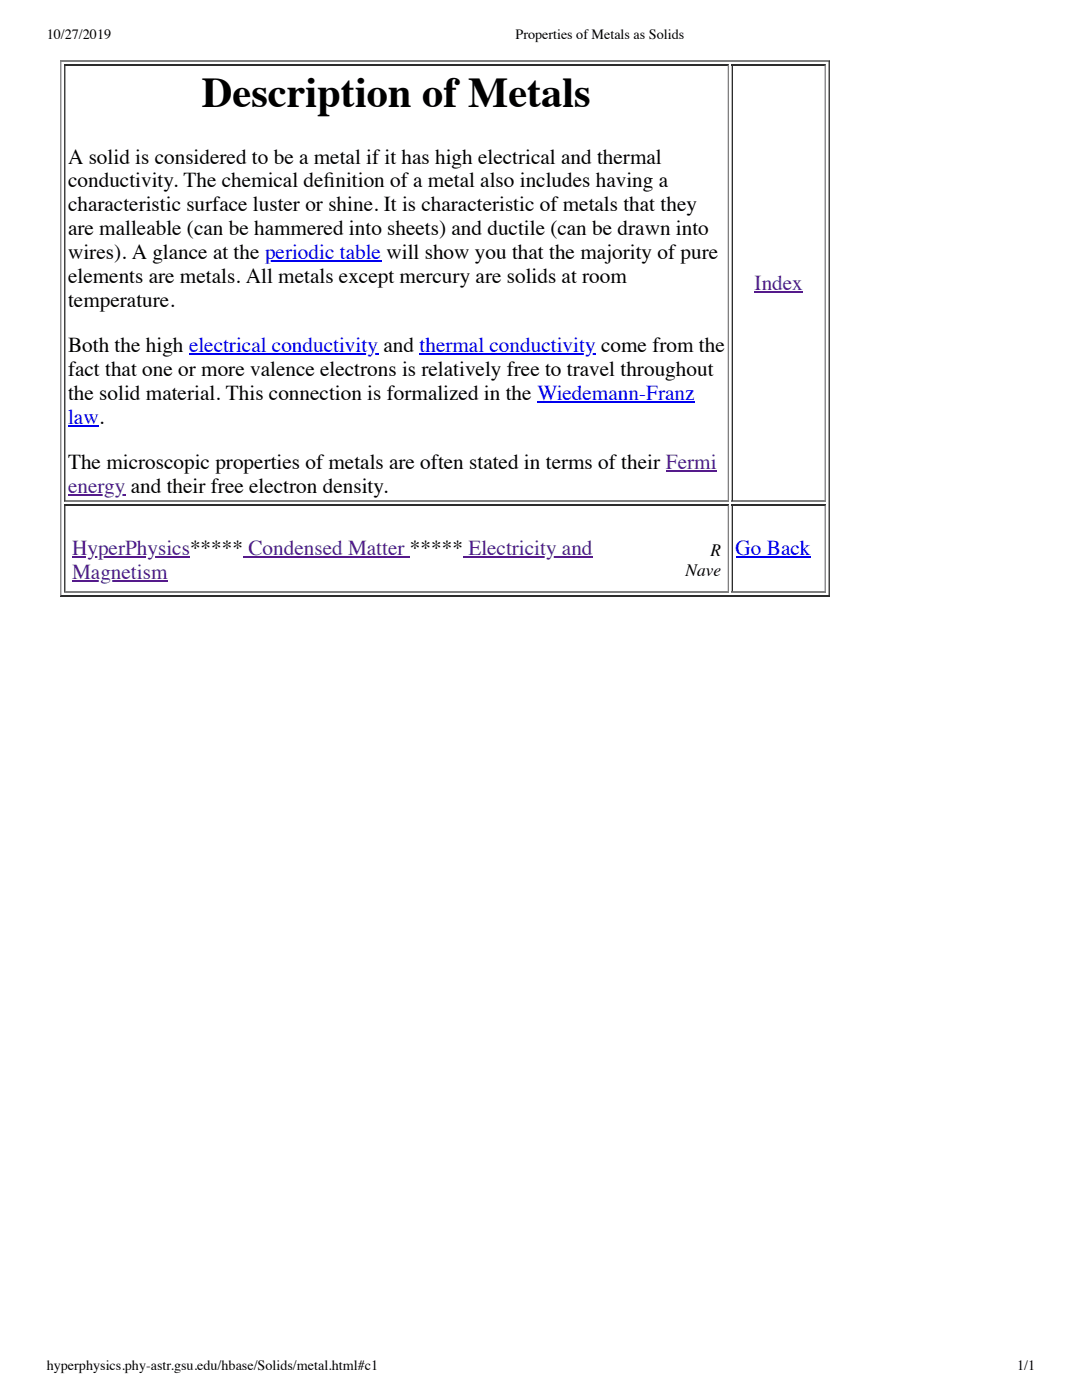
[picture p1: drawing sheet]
<svg xmlns="http://www.w3.org/2000/svg" width="216mm" height="279mm" viewBox="0 0 216 279" stroke-linecap="round" stroke-linejoin="round" font-family="sans-serif">
<defs><g id="words">
<text font-size="8.5" x="40.3" y="21.3">Description of Metals</text>
<g font-size="4.2">
<text x="13.6" y="32.7">A solid is considered to be a metal if it has high electrical and thermal</text>
<text x="13.6" y="37.4">conductivity. The chemical def</text>
<text x="64.6" y="37.4">inition of a metal also includes having a</text>
<text x="13.6" y="42.2">characteristic surface luster or shine. It is characteristic of metals that they</text>
<text x="13.6" y="47">are malleable (can be hammered into sheets) and ductile (can be drawn into</text>
<text x="13.6" y="51.7">wires). A glance at the periodic table will show you that the majority of pure</text>
<text x="13.6" y="56.5">elements are metals. All metals except mercury are solids at room</text>
<text x="13.6" y="61.3">temperature.</text>
<text x="13.6" y="70.3">Both the high electrical conductivity and thermal conductivity come from the</text>
<text x="13.6" y="75">fact that one or more valence electrons is relatively free to travel throughout</text>
<text x="13.6" y="79.8">the solid material. This connection is formalized in the Wiedemann-Franz</text>
<text x="13.6" y="93.6">The microscopic properties of metals are often stated in terms of their Fermi</text>
</g>
<g font-size="4.2" fill="#551a8b">
<text x="150.6" y="57.8">Index</text>
<text x="13.6" y="98.3">energy and their free electron density.</text>
<text x="14.4" y="110.8">HyperPhysics***** Condensed Matter ***** Electricity and</text>
<text x="14.4" y="115.5">Magnetism</text>
</g>
<g font-size="4.2" fill="#00e">
<text x="13.6" y="84.6">law.</text>
<text x="146.8" y="110.8">Go Back</text>
</g>
<g font-size="3.4">
<text x="141.8" y="111">R</text>
<text x="136.8" y="115">Nave</text>
</g>
<g font-size="2.8">
<text x="9.3" y="7.8">10/27/2019</text>
<text x="102.9" y="7.8">Properties of Metals as Solids</text>
<text x="9.3" y="273.4">hyperphysics.phy-astr.gsu.edu/hbase/Solids/metal.html#c1</text>
<text x="203" y="273.4">1/1</text>
</g>
</g></defs>
<path d="M12 12.1h153.6M12.1 12v107M145.3 12.8v87.4M164.7 12.8v87.4M12.8 100h132.7M12.8 118.1h132.7M145.3 100.7v17.5M146 100h18.8M146 118.1h18.8M164.7 100.7v17.5" fill="none" stroke="#808080" stroke-width=".26"/>
<path d="M12.8 12.9h132.7M12.9 12.8v87.4M146 12.9h18.8M146.1 12.8v87.4M165.5 12v107M12 118.9h153.6M12.8 100.8h132.7M12.9 100.7v17.5M146 100.8h18.8M146.1 100.7v17.5" fill="none" stroke="#2c2c2c" stroke-width=".26"/>
<path d="M52.9 52.1h23.2M37.7 70.7h37.8M83.7 70.7h35.2M13.6 85h6.1M107.2 80.2h31.4M146.8 111.2h14.9" fill="none" stroke="#00e" stroke-width=".26"/>
<path d="M150.6 58.2h9.6M13.6 98.7h11.4M132.9 94h10.1M14.4 111.2h23.5M14.4 115.9h19M48.5 111.2h33.3M92.4 111.2h25.9" fill="none" stroke="#551a8b" stroke-width=".26"/>
<use href="#words"/>
</svg>
